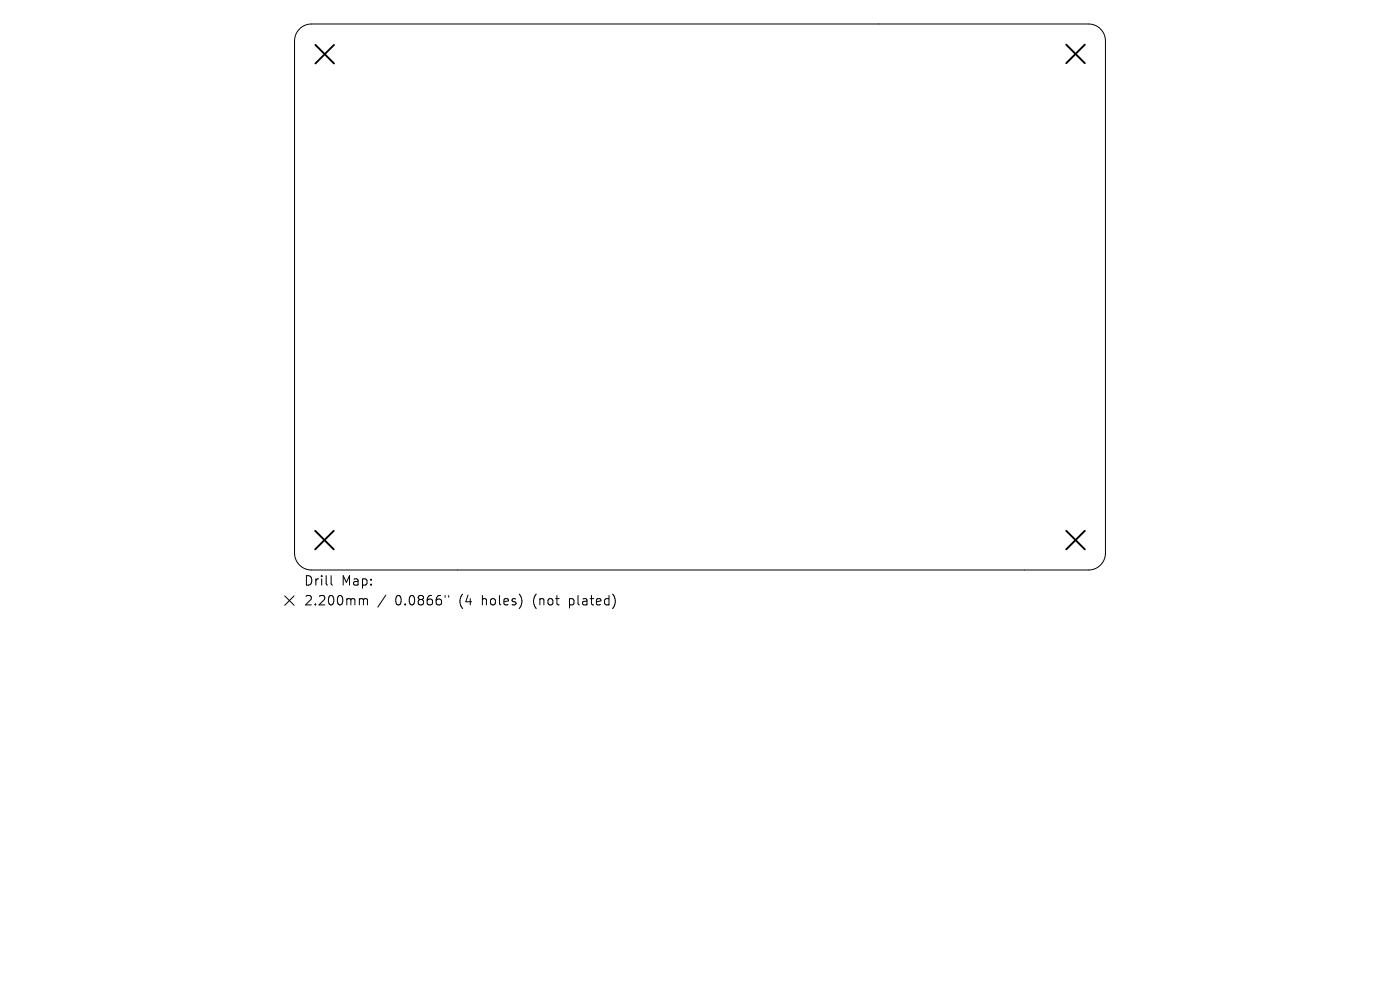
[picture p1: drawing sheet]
<svg xmlns="http://www.w3.org/2000/svg" width="297mm" height="210mm" viewBox="0 0 297 210" stroke-linecap="round" stroke-linejoin="round" font-family="sans-serif">
<defs><g id="words">
<g font-size="2.8">
<text x="64.4" y="124.5">Drill</text>
<text x="72.4" y="124.5">Map:</text>
<text x="64.4" y="128.7">2.200mm</text>
<text x="83.8" y="128.7">0.0866&quot;</text>
<text x="97.6" y="128.7">(4</text>
<text x="102.5" y="128.7">holes)</text>
<text x="113.6" y="128.7">(not</text>
<text x="121.4" y="128.7">plated)</text>
</g>
</g></defs>
<path d="M63.5 6.1a3.6 3.6 0 0 1 2.6-1h164.8a3.6 3.6 0 0 1 3.6 3.6v108.6a3.6 3.6 0 0 1-3.6 3.6h-164.8a3.6 3.6 0 0 1-3.6-3.6v-108.6a3.6 3.6 0 0 1 1-2.6zM60.4 126.4l2 2M62.4 126.4l-2 2M70.2 122.1v1.7l.3 .3M76.5 127h.3l.3 .3M77.1 127.3l.3-.3 .5 .1 .1 1.2M77.1 127.3v1M81.9 126.2l-1.8 2.6M94.4 126.3v.4M95.2 126.3v.4" fill="none" stroke="#000" stroke-width=".21"/>
<path d="M66.9 9.5l4 4M70.9 9.5l-4 4M226.2 9.5l3.9 3.9M230.1 9.5l-3.9 3.9M66.9 112.6l3.9 3.9M70.8 112.6l-3.9 3.9M226.2 112.6l3.9 3.9M230.1 112.6l-3.9 3.9" fill="none" stroke="#000" stroke-width=".4"/>
<use href="#words"/>
</svg>
